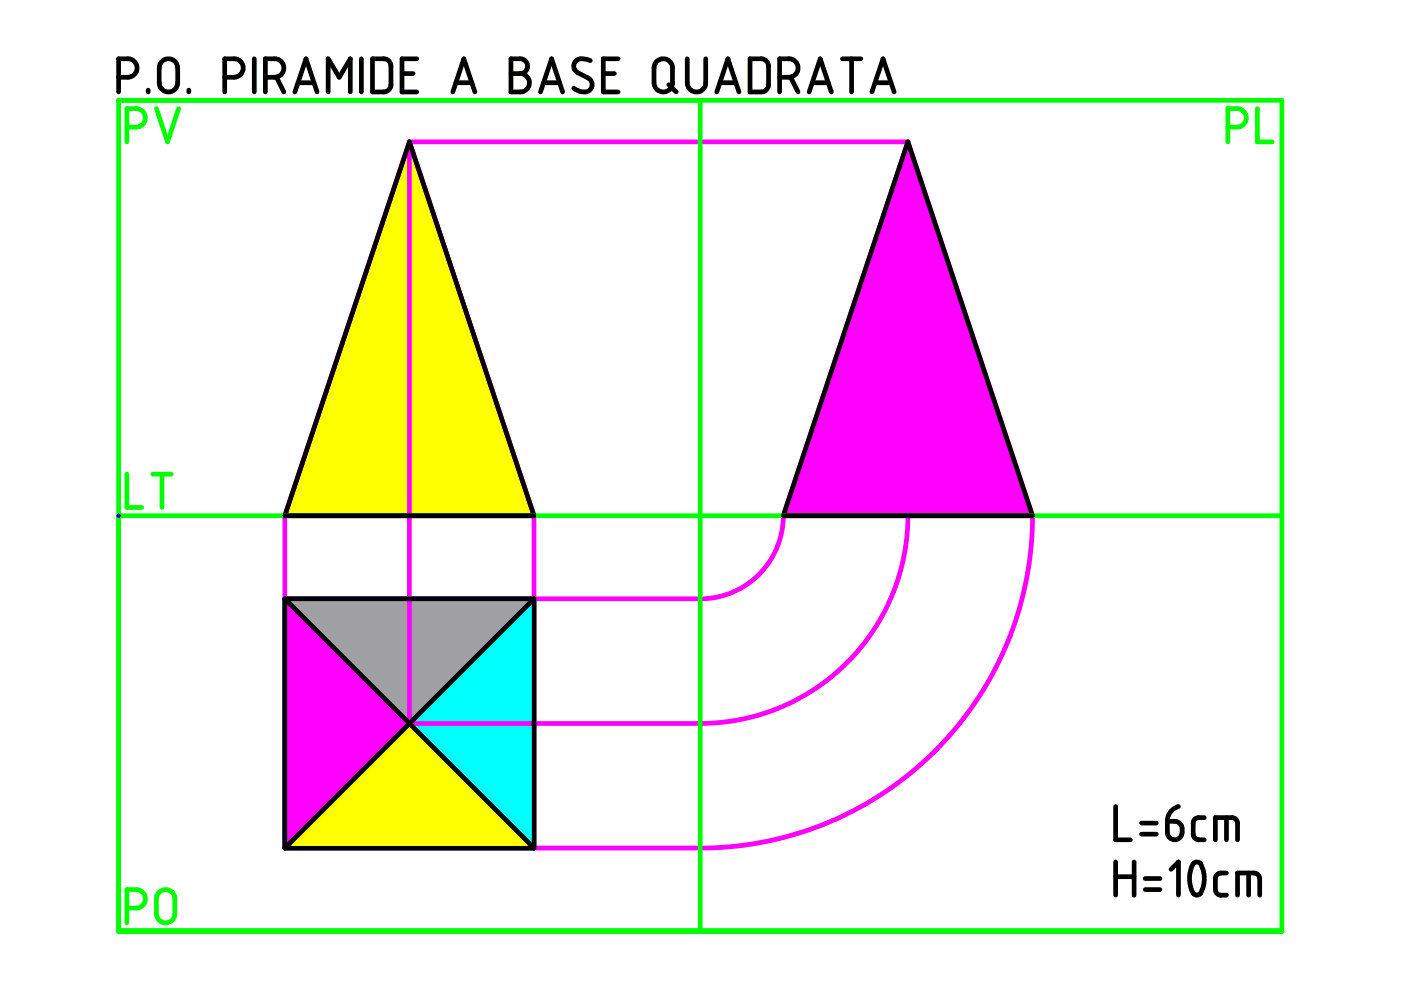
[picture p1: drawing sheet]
<svg xmlns="http://www.w3.org/2000/svg" width="297mm" height="210mm" viewBox="0 0 297 210" stroke-linecap="round" stroke-linejoin="round" font-family="sans-serif">
<path d="M60.4 127h52.8v52.8h-52.8z" fill="none" stroke="#00f" stroke-width=".99"/>
<path d="M60.4 127h52.8l-26.4 26.4z" fill="#a0a0a4"/>
<path d="M113.2 127v52.8l-26.4-26.4z" fill="#0ff"/>
<g fill="#f0f">
<path d="M192.5 30.1l26.4 79.2h-52.8z"/>
<path d="M60.4 127l26.4 26.4-26.4 26.4z"/>
</g>
<g fill="#ff0">
<path d="M60.4 179.8l26.4-26.4 26.4 26.4z"/>
<path d="M86.8 30.1l26.4 79.2h-52.8z"/>
</g>
<path d="M86.8 30.1v123.3h62.2l3.4-.2 3-.4 3.1-.6 4.1-1.1 3.8-1.5 3.7-1.9 3.2-2 2.9-2.1 3.2-2.9 2.4-2.6 2.3-2.8 1.8-2.8 1.8-3.2 1.4-2.9 1.3-3.5 .9-3.1 .6-3.2 .4-3.2 .2-2.7v-80.6M86.8 30.1h105.7M86.8 30.1l-26.4 79.2M86.8 30.1l26.4 79.2M192.5 30.1l-26.4 79.2M192.5 30.1l26.4 79.2M60.4 109.3v17.7M60.4 109.3h52.8M113.2 109.3v17.7h36l2.2-.3 2.4-.6 2.6-1 2.3-1.4 1.9-1.6 2.1-2.3 1.3-2 1.2-2.9 .7-3 .2-2.6M166.1 109.3h52.8M218.9 109.3l-.1 5-.5 4.5-.7 4.1-.9 3.9-1.2 4.2-1.4 3.9-1.8 4.2-1.8 3.8-2.1 3.5-2.1 3.2-2.5 3.4-3.2 3.7-3 3.2-3.2 2.9-2.9 2.3-3.9 2.9-6.2 3.6-3.1 1.6-4.1 1.7-6.8 2.3-4.3 1.1-3.7 .7-4.6 .5-5.1 .3h-36.5" fill="none" stroke="#f0f" stroke-width=".99"/>
<g fill="none" stroke="#000" stroke-width=".99">
<path d="M25.1 16.4h2.2l1.1-.5 .5-.7 .2-.6-.1-.8-.4-.7-1.1-.6h-2.4v7M31.4 19.1v.4M34.4 13l.8-.5h1l.8 .4 .6 .9v4.2l-.4 .8-.9 .6-.9 .1-.7-.3-.6-.5-.3-.7v-3.8l.2-.7zM40 19.1v.4M47.6 16.4h2.3l1-.5 .5-.6 .2-.7-.1-.7-.4-.8-1.1-.6h-2.4v7M53.9 12.5v7M56.3 16.4h2.2l1-.5 .4-.6 .3-.7-.1-.9-.4-.6-1.1-.6h-2.3v7M58.6 16.3l1.6 3.2M62.5 19.5l2.4-7 2.3 7M63.2 17.5h3.4M69.6 19.5v-7l2.3 3.9 2.4-3.9v7M76.6 12.5v7"/>
<path d="M79 12.5h2.7l.6 .3 .5 .6 .1 4.7-.4 .8-.7 .5-2.8 .1zM85.2 15.6h2.4M88.4 12.5h-3.2v7h3.2M96 19.5l2.3-7 2.4 7M96.6 17.5h3.5M108.3 12.5h2.4l.6 .3 .5 .7v.8l-.2 .6-.6 .6-.7 .1 .5 .1 .8 .4 .4 .5 .2 .6-.2 1.2-.4 .6-.6 .4-2.7 .1zM108.3 15.6h2M114.6 19.5l2.3-7 2.4 7M115.3 17.5h3.3M125.2 12.8l-1.2-.3h-1.3l-.8 .6-.3 1.1 .2 .6 .5 .5 2.5 1.3 .4 .4 .4 .8-.2 .8-.5 .6-.7 .3-1.2-.1-1.4-.7M127.9 15.6h2.4M131 12.5h-3.1v7h3.1"/>
<path d="M139.1 13.1l1-.6h1l.9 .5 .5 .8 .1 4.1-.6 1-.7 .5h-1.4l-.5-.3-.6-.8-.1-.7v-3.2l.1-.6zM141.8 17.9l1.6 1.6M145.7 12.5l.1 5.5 .6 1.1 1 .4h.7l.6-.3 .6-.5 .3-.6v-5.6M152 19.5l2.3-7 2.4 7M152.6 17.5h3.4M159 12.5h2.8l.7 .4 .4 .6v4.6l-.3 .8-.7 .5-2.9 .1zM165.3 16.4h2.2l1.1-.5 .4-.7 .2-.6-.1-.9-.4-.6-1.1-.6h-2.3v7M167.6 16.3l1.6 3.2M171.6 19.5l2.3-7 2.4 7M172.2 17.5h3.4M178.6 12.5h3.9M180.6 12.5v7"/>
<path d="M184.9 19.5l2.3-7 2.4 7M185.5 17.5h3.4M86.8 30.1l26.4 79.2h-52.8zM192.5 30.1l26.4 79.2h-52.8zM60.4 127v52.8M60.4 127l52.8 52.8M60.4 127h52.8M113.2 127v52.8M113.2 127l-52.8 52.8M60.4 179.8h52.8M236.5 171v7.1h3.2M242 176.9h3.2"/>
<path d="M242 174.5h3.2M247.5 174.1l1.9 .1 .9 .6 .3 .6v1.2l-.1 .5-.5 .6-.6 .3-.5 .1-.6-.3-.4-.3-.4-.8zM249.9 171l-1 .4-.7 .7-.6 1-.1 1M255.3 173.4h-1.6l-.5 .5-.2 .5v2.6l.2 .5 .7 .5 1.4 .1M257.7 178.1v-4.7h3.6l.7 .3 .4 .7v3.7M260 173.4v4.7M236.5 182.8v7M236.5 185.9h4M240.5 182.8v7M242.8 188.6h3.1M242.8 186.3h3.1M248.3 184.3l1.6-1.5v7"/>
<path d="M253 183.1l.6-.3 .8 .2 .5 1 .4 1.5v1.4l-.3 1.4-.5 1.1-.7 .4-.4-.1-.5-.4-.4-1-.3-1.2 .1-2.1zM260 185.1l-1.6 .1-.4 .3-.3 .6v2.7l.2 .5 .7 .5h1.4M262.4 189.8v-4.7h3.7l.6 .3 .4 .8v3.6M264.7 185.1v4.7"/>
</g>
<path d="M25.1 21.3h246.7v176.1h-246.7zM26.9 26.9h2.1l1.1-.4 .6-.7 .1-.6-.1-.8-.3-.7-.6-.5-.6-.1-2.3-.1v7.1M33.2 23l2.3 7.1 2.4-7.1M148.5 21.3v176.1M260.3 26.9h2.1l.7-.1 .5-.4 .5-.6 .1-.7-.1-.8-.3-.6-.6-.4-.6-.2-2.3-.1v7.1M266.6 23v7.1h3.1M25.1 109.3h246.7M26.9 100.5v7.1h3.1M32.4 100.5h3.9M34.4 100.5v7.1M26.9 192.5h2.4l.7-.3 .4-.4 .4-.7v-.7l-.3-.9-.4-.5-.9-.4h-2.3v7.1M33.7 189.3l.8-.6 1-.1 .9 .5 .6 .8 .1 4.2-.5 .9-.7 .5-1 .2-.5-.2-.8-.5-.3-.6-.1-.5v-3.5z" fill="none" stroke="#0f0" stroke-width=".99"/>
<path d="M25.1 109.3h.1" fill="none" stroke="#00f" stroke-width=".99"/>
</svg>
